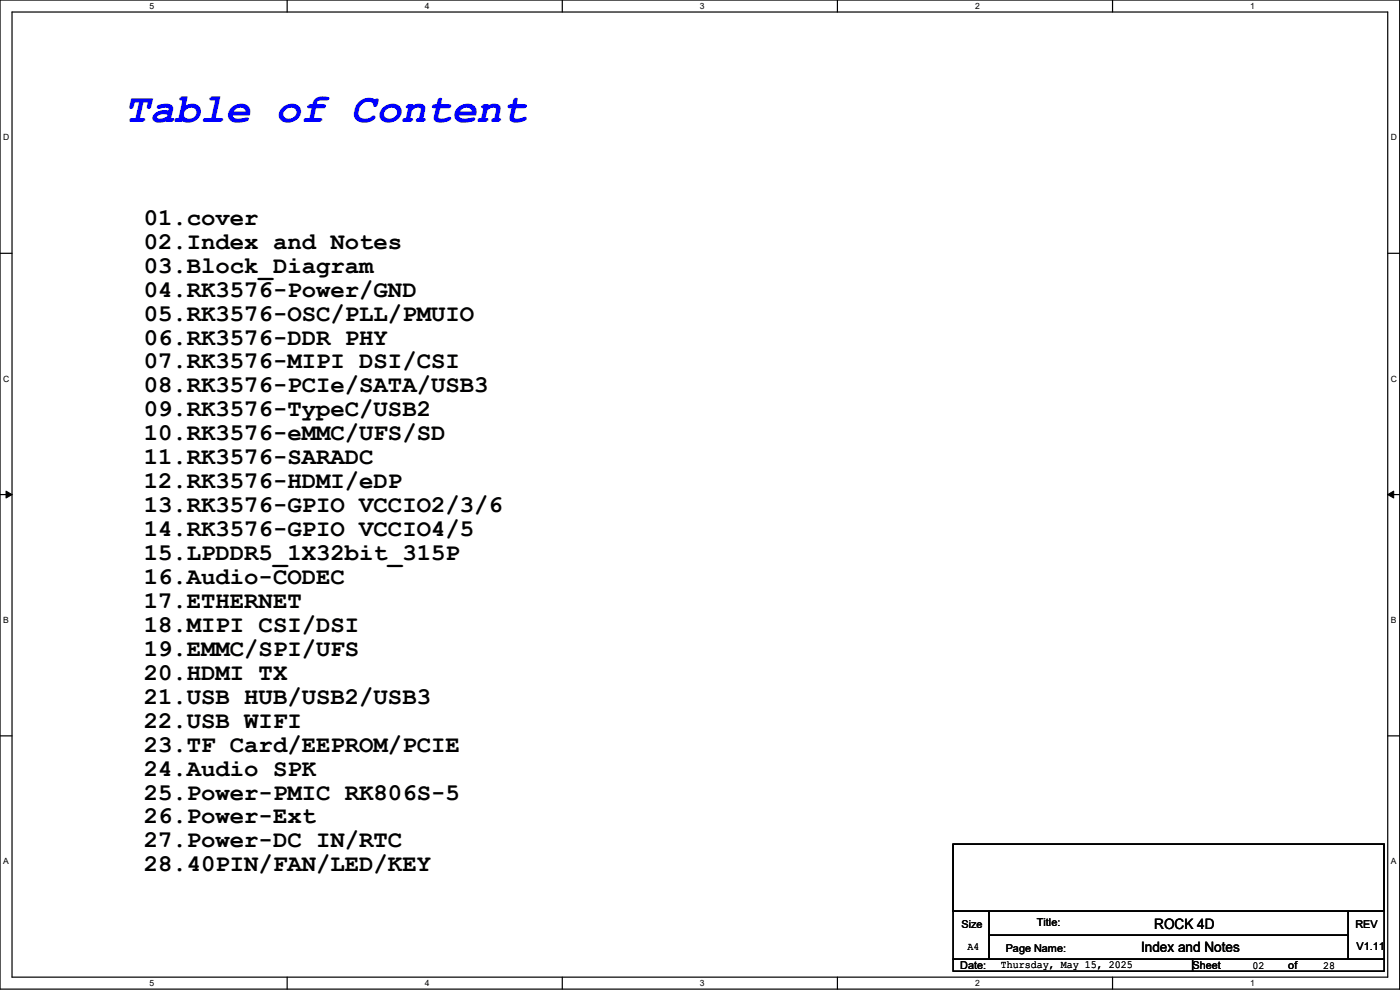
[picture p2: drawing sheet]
<svg xmlns="http://www.w3.org/2000/svg" width="594mm" height="420mm" viewBox="0 0 594 420" stroke-linecap="round" stroke-linejoin="round" font-family="sans-serif">
<defs><g id="words">
<text font-size="17.8" fill="#00f" x="52.9" y="51.9">Table of Content</text>
<g font-size="10.2">
<text x="61" y="95.4">01.cover</text>
<text x="61" y="105.5">02.Index and Notes</text>
<text x="61" y="115.7">03.Block_Diagram</text>
<text x="61" y="125.8">04.RK3576-Power/GND</text>
<text x="61" y="136">05.RK3576-OSC/PLL/PMUIO</text>
<text x="61" y="146.2">06.RK3576-DDR PHY</text>
<text x="61" y="156.3">07.RK3576-MIPI DSI/CSI</text>
<text x="61" y="166.5">08.RK3576-PCIe/SATA/USB3</text>
<text x="61" y="176.6">09.RK3576-TypeC/USB2</text>
<text x="61" y="186.8">10.RK3576-eMMC/UFS/SD</text>
<text x="61" y="197">11.RK3576-SARADC</text>
<text x="61" y="207.1">12.RK3576-HDMI/eDP</text>
<text x="61" y="217.3">13.RK3576-GPIO VCCIO2/3/6</text>
<text x="61" y="227.4">14.RK3576-GPIO VCCIO4/5</text>
<text x="61" y="237.6">15.LPDDR5_1X32bit_315P</text>
<text x="61" y="247.8">16.Audio-CODEC</text>
<text x="61" y="257.9">17.ETHERNET</text>
<text x="61" y="268.1">18.MIPI CSI/DSI</text>
<text x="61" y="278.2">19.EMMC/SPI/UFS</text>
<text x="61" y="288.4">20.HDMI TX</text>
<text x="61" y="298.6">21.USB HUB/USB2/USB3</text>
<text x="61" y="308.7">22.USB WIFI</text>
<text x="61" y="318.9">23.TF Card/EEPROM/PCIE</text>
<text x="61" y="329">24.Audio SPK</text>
<text x="61" y="339.2">25.Power-PMIC RK806S-5</text>
<text x="61" y="349.4">26.Power-Ext</text>
<text x="61" y="359.5">27.Power-DC IN/RTC</text>
<text x="61" y="369.7">28.40PIN/FAN/LED/KEY</text>
</g>
<g font-size="6.1">
<text x="489.7" y="394.2">ROCK 4D</text>
<text x="484.2" y="403.8">Index and Notes</text>
</g>
<g font-size="4.6">
<text x="407.9" y="393.8">Size</text>
<text x="439.9" y="392.7">Title:</text>
<text x="575.1" y="393.8">REV</text>
<text x="410.5" y="403">A4</text>
<text x="426.7" y="403.9">Page Name:</text>
<text x="575.6" y="402.9">V1.11</text>
<text x="407.4" y="411">Date:</text>
<text x="424.7" y="410.6">Thursday, May 15, 2025</text>
<text x="506" y="411">Sheet</text>
<text x="531.4" y="411.1">02</text>
<text x="546.6" y="411">of</text>
<text x="561.4" y="411.1">28</text>
</g>
<g font-size="3.6">
<text x="63.5" y="3.8">5</text>
<text x="180.2" y="3.8">4</text>
<text x="296.9" y="3.8">3</text>
<text x="413.7" y="3.8">2</text>
<text x="530.4" y="3.8">1</text>
<text x="1.3" y="59.5">D</text>
<text x="590.1" y="59.5">D</text>
<text x="1.3" y="161.9">C</text>
<text x="590.1" y="161.9">C</text>
<text x="1.3" y="264.3">B</text>
<text x="590.1" y="264.3">B</text>
<text x="1.3" y="366.6">A</text>
<text x="590.1" y="366.6">A</text>
<text x="63.5" y="418.3">5</text>
<text x="180.2" y="418.3">4</text>
<text x="296.9" y="418.3">3</text>
<text x="413.7" y="418.3">2</text>
<text x="530.4" y="418.3">1</text>
</g>
</g></defs>
<path d="M0 0h593.9v419.6h-593.9zM5.1 5.1h583.7v409.4h-583.7z" fill="none" stroke="#000" stroke-width=".51"/>
<g fill="#fff">
<path d="M63.5 .5h2v4.1h-2z"/>
<path d="M63.5 415.1h2v4h-2z"/>
</g>
<path d="M121.8 0v5.1M121.8 414.5v5.1" fill="none" stroke="#000" stroke-width=".51"/>
<g fill="#fff">
<path d="M180.2 .5h2v4.1h-2z"/>
<path d="M180.2 415.1h2v4h-2z"/>
</g>
<path d="M238.6 0v5.1M238.6 414.5v5.1" fill="none" stroke="#000" stroke-width=".51"/>
<g fill="#fff">
<path d="M296.9 .5h2.1v4.1h-2.1z"/>
<path d="M296.9 415.1h2.1v4h-2.1z"/>
</g>
<path d="M355.3 0v5.1M355.3 414.5v5.1" fill="none" stroke="#000" stroke-width=".51"/>
<g fill="#fff">
<path d="M413.7 .5h2v4.1h-2z"/>
<path d="M413.7 415.1h2v4h-2z"/>
</g>
<path d="M472 0v5.1M472 414.5v5.1" fill="none" stroke="#000" stroke-width=".51"/>
<g fill="#fff">
<path d="M530.4 .5h2v4.1h-2z"/>
<path d="M530.4 415.1h2v4h-2z"/>
<path d="M1.3 56.3h2.6v4h-2.6z"/>
<path d="M590.1 56.3h2.6v4h-2.6z"/>
<path d="M1.3 158.6h2.6v4.1h-2.6z"/>
<path d="M590.1 158.6h2.6v4.1h-2.6z"/>
</g>
<path d="M0 107.5h5.1M588.8 107.5h5.1" fill="none" stroke="#000" stroke-width=".51"/>
<g fill="#fff">
<path d="M1.3 261h2.4v4.1h-2.4z"/>
<path d="M590.1 261h2.4v4.1h-2.4z"/>
</g>
<path d="M0 209.8h5.1M588.8 209.8h5.1" fill="none" stroke="#000" stroke-width=".51"/>
<path d="M2.6 208.3l2.5 1.5-2.5 1.5zM588.8 209.8l2.5-1.5v3z" fill="#000" stroke="#000" stroke-width=".42"/>
<g fill="#fff">
<path d="M1.3 363.4h2.4v4h-2.4z"/>
<path d="M590.1 363.4h2.4v4h-2.4z"/>
</g>
<path d="M0 312.2h5.1M588.8 312.2h5.1M404.4 358.2h182.9v28.4h-182.9zM404.4 386.6h15.2v20.3h-15.2zM419.6 386.6h152.4v10.2h-152.4zM419.6 396.8h152.4v10.1h-152.4zM572 386.6h15.3v20.3h-15.3zM404.4 406.9h101.6v5.1h-101.6zM506 406.9h81.3v5.1h-81.3z" fill="none" stroke="#000" stroke-width=".51"/>
<use href="#words"/>
</svg>
